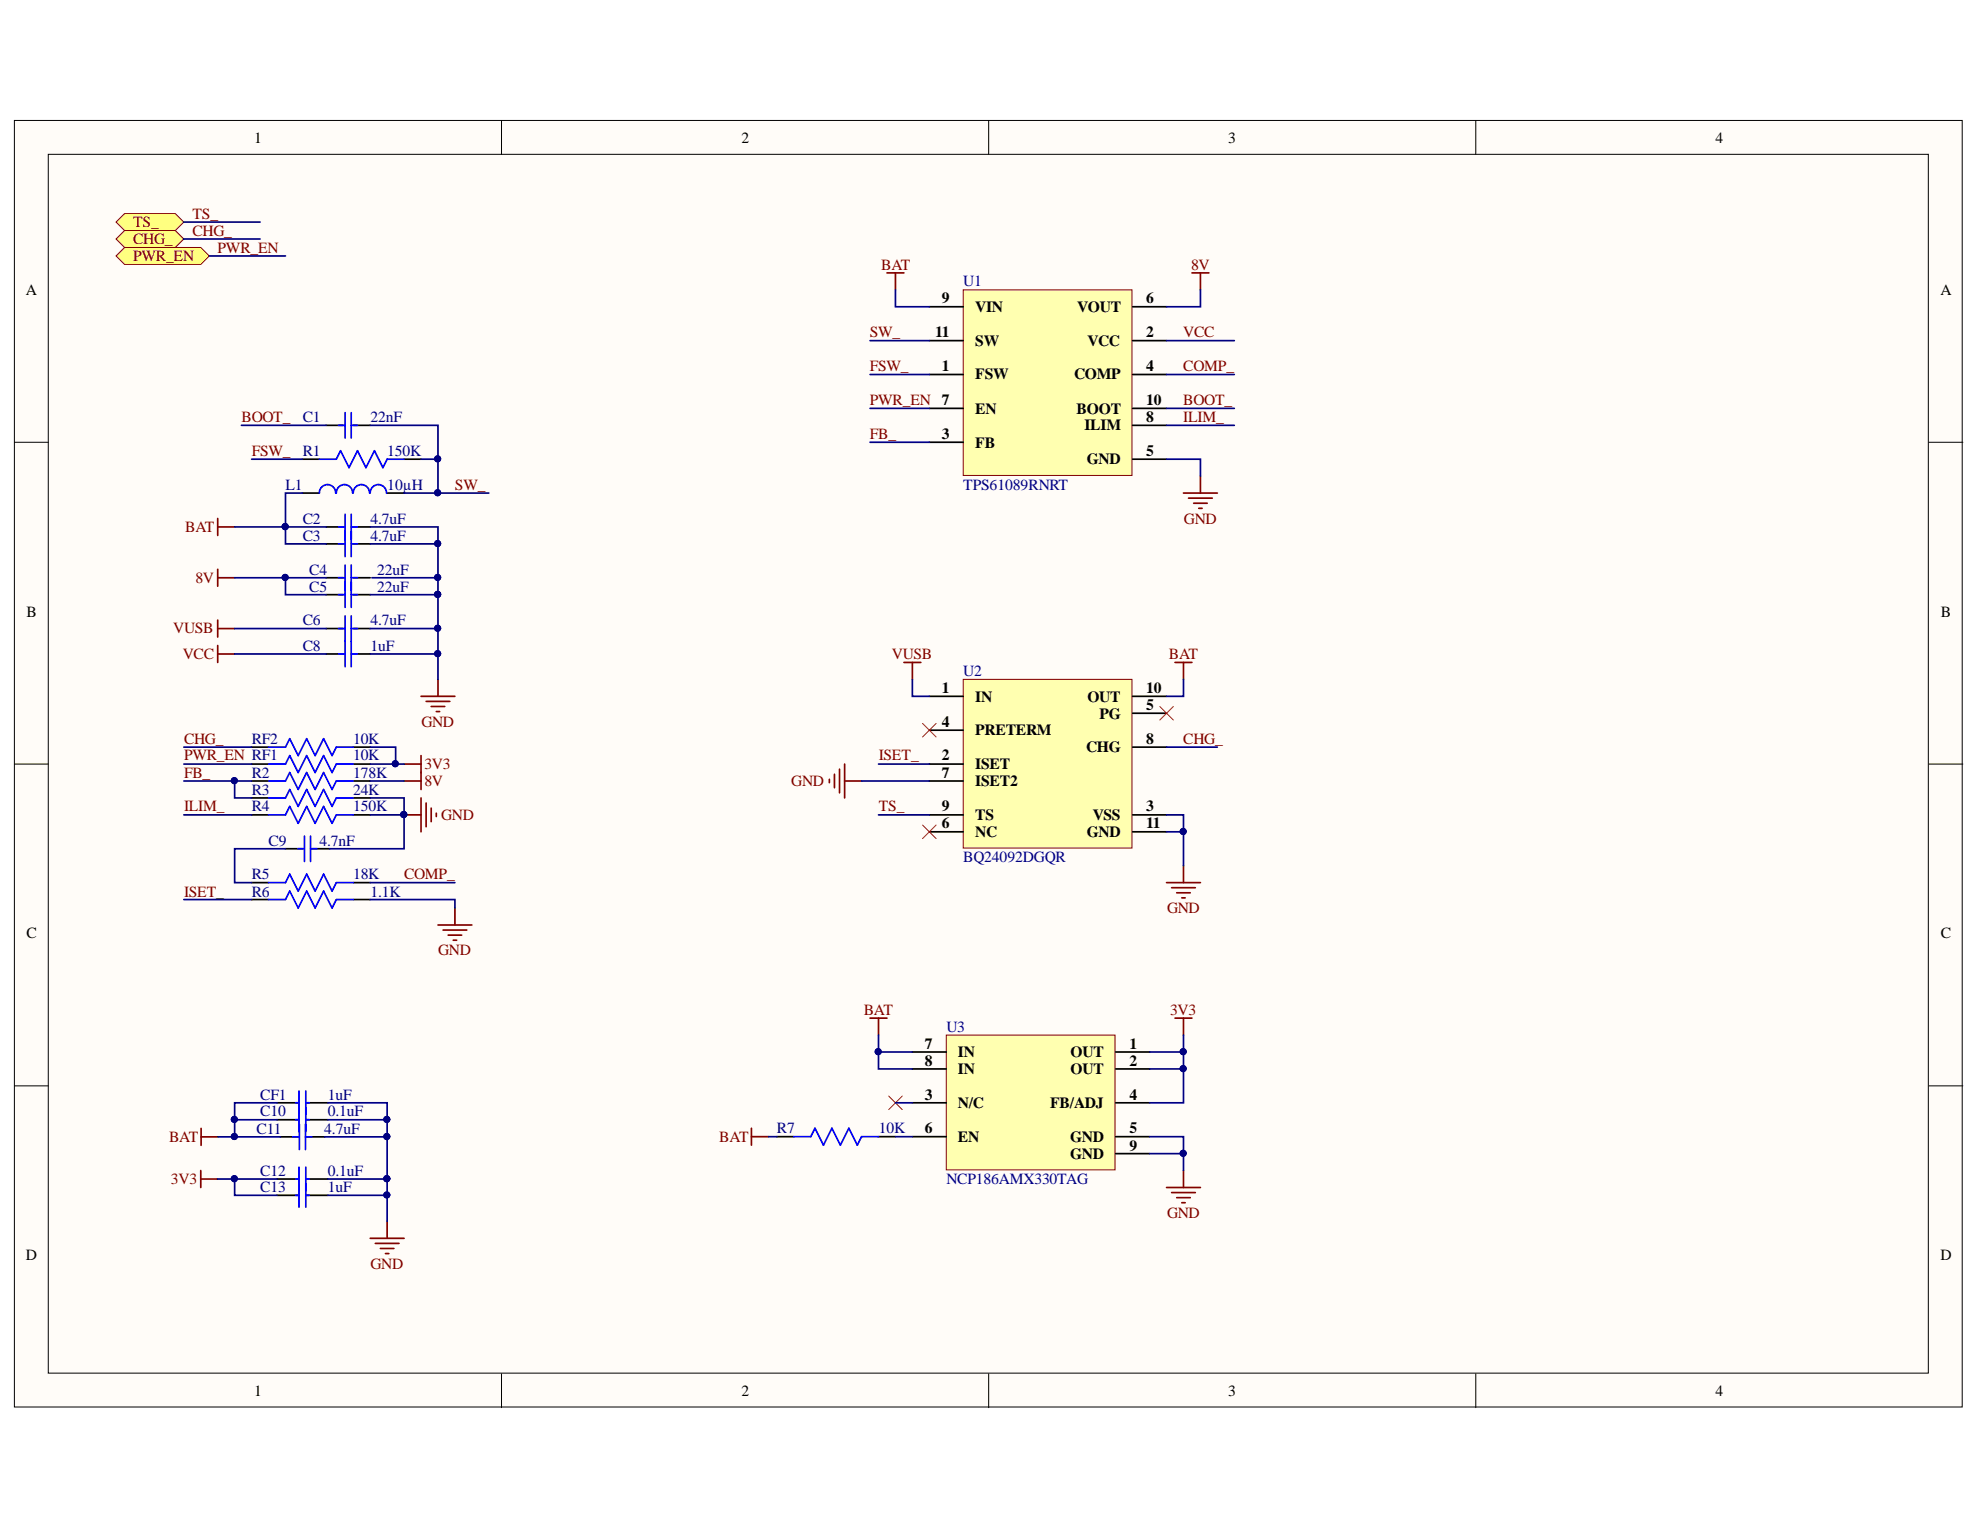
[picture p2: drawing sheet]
<svg xmlns="http://www.w3.org/2000/svg" width="279mm" height="216mm" viewBox="0 0 279 216" stroke-linecap="round" stroke-linejoin="round" font-family="sans-serif">
<defs><g id="words">
<g font-size="2.2">
<text x="35.9" y="20.1">1</text>
<text x="104.6" y="20.1">2</text>
<text x="173.3" y="20.1">3</text>
<text x="242.1" y="20.1">4</text>
<text x="3.6" y="41.6">A</text>
<text x="273.8" y="41.6">A</text>
<text x="132" y="47.6">11</text>
<text x="132.9" y="42.8">9</text>
<text x="137.6" y="44">VIN</text>
<text x="152" y="44">VOUT</text>
<text x="161.7" y="47.6">2</text>
<text x="161.7" y="42.8">6</text>
<text x="132.9" y="52.4">1</text>
<text x="137.6" y="53.5">FSW</text>
<text x="137.6" y="48.8">SW</text>
<text x="151.6" y="53.5">COMP</text>
<text x="153.4" y="48.8">VCC</text>
<text x="161.7" y="52.4">4</text>
<text x="137.6" y="58.4">EN</text>
<text x="151.9" y="58.4">BOOT</text>
<text x="161.7" y="59.5">8</text>
<text x="161.7" y="57.2">10</text>
<text x="132.9" y="61.9">3</text>
<text x="137.6" y="63.2">FB</text>
<text x="153" y="60.7">ILIM</text>
<text x="153.4" y="65.5">GND</text>
<text x="161.7" y="64.4">5</text>
<text x="3.7" y="87">B</text>
<text x="273.9" y="87">B</text>
<text x="132.9" y="97.8">1</text>
<text x="137.6" y="99">IN</text>
<text x="153.4" y="99">OUT</text>
<text x="155.1" y="101.4">PG</text>
<text x="161.7" y="100.2">5</text>
<text x="161.7" y="97.8">10</text>
<text x="132.9" y="107.3">2</text>
<text x="132.9" y="102.6">4</text>
<text x="137.6" y="103.8">PRETERM</text>
<text x="153.3" y="106.1">CHG</text>
<text x="161.7" y="104.9">8</text>
<text x="132.9" y="109.8">7</text>
<text x="137.6" y="108.6">ISET</text>
<text x="137.6" y="111">ISET2</text>
<text x="132.9" y="116.9">6</text>
<text x="132.9" y="114.5">9</text>
<text x="137.6" y="118.1">NC</text>
<text x="137.6" y="115.7">TS</text>
<text x="153.4" y="118.1">GND</text>
<text x="154.2" y="115.7">VSS</text>
<text x="161.7" y="114.5">3</text>
<text x="161.7" y="116.9">11</text>
<text x="3.7" y="132.4">C</text>
<text x="273.9" y="132.4">C</text>
<text x="130.5" y="148">7</text>
<text x="135.2" y="149.2">IN</text>
<text x="151.1" y="149.2">OUT</text>
<text x="159.4" y="148">1</text>
<text x="130.5" y="155.2">3</text>
<text x="130.5" y="150.4">8</text>
<text x="135.2" y="151.5">IN</text>
<text x="151.1" y="151.5">OUT</text>
<text x="159.4" y="150.4">2</text>
<text x="159.4" y="155.2">4</text>
<text x="130.5" y="159.9">6</text>
<text x="135.2" y="156.4">N/C</text>
<text x="135.2" y="161.1">EN</text>
<text x="148.2" y="156.4">FB/ADJ</text>
<text x="151" y="161.1">GND</text>
<text x="159.4" y="159.9">5</text>
<text x="151" y="163.5">GND</text>
<text x="159.4" y="162.4">9</text>
<text x="3.6" y="177.8">D</text>
<text x="273.8" y="177.8">D</text>
<text x="35.9" y="196.9">1</text>
<text x="104.6" y="196.9">2</text>
<text x="173.3" y="196.9">3</text>
<text x="242.1" y="196.9">4</text>
</g>
<g font-size="2.2" fill="#800000">
<text x="18.8" y="32.1">TS_</text>
<text x="18.8" y="34.4">CHG_</text>
<text x="27.2" y="30.9">TS_</text>
<text x="27.2" y="33.2">CHG_</text>
<text x="30.7" y="35.7">PWR_EN</text>
<text x="18.8" y="36.9">PWR_EN</text>
<text x="124.3" y="38.1">BAT</text>
<text x="168.1" y="38.1">8V</text>
<text x="122.7" y="47.6">SW_</text>
<text x="167" y="47.6">VCC</text>
<text x="122.7" y="52.4">FSW_</text>
<text x="167" y="52.4">COMP_</text>
<text x="34.1" y="59.5">BOOT_</text>
<text x="122.7" y="57.2">PWR_EN 7</text>
<text x="167" y="59.5">ILIM_</text>
<text x="167" y="57.2">BOOT_</text>
<text x="35.5" y="64.4">FSW_</text>
<text x="122.7" y="61.9">FB_</text>
<text x="64.2" y="69.1">SW_</text>
<text x="26.1" y="75.1">BAT</text>
<text x="167.1" y="73.9">GND</text>
<text x="27.6" y="82.3">8V</text>
<text x="24.4" y="89.4">VUSB</text>
<text x="25.8" y="93">VCC</text>
<text x="125.9" y="93">VUSB</text>
<text x="164.9" y="93">BAT</text>
<text x="26" y="107.3">PWR_EN RF1</text>
<text x="26" y="104.9">CHG_</text>
<text x="59.5" y="102.6">GND</text>
<text x="124" y="107.3">ISET_</text>
<text x="167" y="104.9">CHG_</text>
<text x="26" y="109.8">FB_</text>
<text x="59.9" y="111">8V</text>
<text x="59.9" y="108.6">3V3</text>
<text x="111.7" y="111">GND</text>
<text x="26" y="114.5">ILIM_</text>
<text x="62.3" y="115.7">GND</text>
<text x="124" y="114.5">TS_</text>
<text x="57" y="124.1">COMP_</text>
<text x="26" y="126.5">ISET_</text>
<text x="164.7" y="128.9">GND</text>
<text x="61.8" y="134.8">GND</text>
<text x="121.9" y="143.2">BAT</text>
<text x="165.1" y="143.2">3V3</text>
<text x="23.9" y="161.2">BAT</text>
<text x="101.5" y="161.1">BAT</text>
<text x="24.1" y="167.1">3V3</text>
<text x="164.7" y="171.9">GND</text>
<text x="52.3" y="179">GND</text>
</g>
<g font-size="2.2" fill="#000080">
<text x="135.9" y="40.4">U1</text>
<text x="42.7" y="59.5">C1</text>
<text x="52.3" y="59.5">22nF</text>
<text x="42.7" y="64.4">R1</text>
<text x="54.6" y="64.4">150K</text>
<text x="40.3" y="69.1">L1</text>
<text x="54.6" y="69.1">10µH</text>
<text x="135.9" y="69.1">TPS61089RNRT</text>
<text x="42.7" y="73.9">C2</text>
<text x="42.7" y="76.3">C3</text>
<text x="52.3" y="73.9">4.7uF</text>
<text x="52.3" y="76.3">4.7uF</text>
<text x="43.6" y="83.5">C5</text>
<text x="43.6" y="81.1">C4</text>
<text x="53.2" y="83.5">22uF</text>
<text x="53.2" y="81.1">22uF</text>
<text x="42.7" y="88.2">C6</text>
<text x="52.3" y="88.2">4.7uF</text>
<text x="42.7" y="91.8">C8</text>
<text x="52.3" y="91.8">1uF</text>
<text x="135.9" y="95.4">U2</text>
<text x="35.5" y="104.9">RF2</text>
<text x="49.8" y="107.3">10K</text>
<text x="49.8" y="104.9">10K</text>
<text x="35.5" y="109.8">R2</text>
<text x="35.5" y="112.1">R3</text>
<text x="49.8" y="109.8">178K</text>
<text x="49.8" y="112.1">24K</text>
<text x="35.5" y="114.5">R4</text>
<text x="37.9" y="119.3">C9</text>
<text x="45.1" y="119.3">4.7nF</text>
<text x="49.8" y="114.5">150K</text>
<text x="35.5" y="124.1">R5</text>
<text x="49.8" y="124.1">18K</text>
<text x="135.9" y="121.7">BQ24092DGQR</text>
<text x="35.5" y="126.5">R6</text>
<text x="52.3" y="126.5">1.1K</text>
<text x="133.6" y="145.6">U3</text>
<text x="36.7" y="155.2">CF1</text>
<text x="46.3" y="155.2">1uF</text>
<text x="36.2" y="160">C11</text>
<text x="36.7" y="157.5">C10</text>
<text x="45.8" y="160">4.7uF</text>
<text x="46.3" y="157.5">0.1uF</text>
<text x="109.6" y="159.9">R7</text>
<text x="124" y="159.9">10K</text>
<text x="36.7" y="165.9">C12</text>
<text x="46.3" y="165.9">0.1uF</text>
<text x="133.6" y="167.1">NCP186AMX330TAG</text>
<text x="36.7" y="168.2">C13</text>
<text x="46.3" y="168.2">1uF</text>
</g>
</g></defs>
<g fill="#fffcf8" stroke="#000" stroke-width=".14">
<path d="M2 17h274.9v181.5h-274.9z"/>
<path d="M6.8 21.8h265.3v172h-265.3z"/>
</g>
<path d="M70.8 17v4.8M139.5 17v4.8M208.2 17v4.8M2 62.4h4.8M272.2 62.4h4.8M2 107.8h4.8M272.2 107.8h4.8M2 153.2h4.8M272.2 153.2h4.8M70.8 193.9v4.7M139.5 193.9v4.7M208.2 193.9v4.7" fill="none" stroke="#000" stroke-width=".14"/>
<g fill="none" stroke="#800000" stroke-width=".24">
<path d="M168.2 38.5h2.4M169.4 38.5v2.4M30.7 73.2v2.4M30.7 74.4h2.4M167 69.6h4.8M167.7 70.3h3.4M168.4 71h2M169.2 71.7h.4M169.4 67.2v2.4M30.7 80.3v2.4M30.7 87.5v2.4M30.7 81.5h2.4"/>
<path d="M30.7 88.7h2.4M59.4 98.3h4.8M60.1 99h3.4M60.8 99.7h2M61.8 95.9v2.4M61.6 100.4h.4M61.8 130.5h4.8M62.5 131.2h3.4M63.2 132h2M64 132.7h.4M64.2 128.1v2.4"/>
</g>
<g fill="none" stroke="#000" stroke-width=".24">
<path d="M46 74.4h2.4M46 76.7h2.4M49.8 74.4h2.4M49.8 76.7h2.4M46 83.9h2.4M46 81.5h2.4M46 88.7h2.4M46 92.3h2.4M49.8 83.9h2.4M49.8 81.5h2.4M49.8 88.7h2.4M49.8 92.3h2.4"/>
<path d="M35.5 126.9h2.4M49.8 126.9h2.4"/>
</g>
<g fill="none" stroke="#00f" stroke-width=".24">
<path d="M47.8 74.4h.9M47.8 76.7h.9M48.7 72.6v5.9M48.7 79.7v6M49.6 74.4h.8M49.6 72.6v5.9M49.6 79.7v6M49.6 76.7h.8M47.8 83.9h.9M47.8 81.5h.9M47.8 88.7h.9M47.8 92.3h.9"/>
<path d="M48.7 86.9v7.2M49.6 86.9v7.2M49.6 83.9h.8M49.6 81.5h.8M49.6 88.7h.8M49.6 92.3h.8M37.9 126.9h2.4l.6-1.2 1.2 2.4 1.2-2.4 1.2 2.4 1.2-2.4 1.2 2.4 .6-1.2h2.3"/>
</g>
<path d="M135.9 40.9h23.8v26.2h-23.8z" fill="#ffffb0" stroke="#800000" stroke-width=".14"/>
<path d="M131.1 52.8h4.8M131.1 48.1h4.8M131.1 43.3h4.8M131.1 57.6h4.8M159.8 52.8h4.8M159.8 48.1h4.8M159.8 43.3h4.8M159.8 57.6h4.8M131.1 62.4h4.8M159.8 64.8h4.8M159.8 60h4.8" fill="none" stroke="#000" stroke-width=".24"/>
<path d="M135.9 95.9h23.8v23.8h-23.8z" fill="#ffffb0" stroke="#800000" stroke-width=".14"/>
<g fill="none" stroke="#000" stroke-width=".24">
<path d="M42.7 69.6h2.4M42.7 64.8h2.4M46 60h2.4M49.8 60h2.4M54.6 69.6h2.4M57 64.8h2.4M131.1 98.3h4.8M159.8 98.3h4.8M35.5 115h2.4M35.5 110.2h2.4M35.5 112.6h2.4M40.3 119.8h2.4"/>
<path d="M44.1 119.8h2.4M49.8 115h2.4M49.8 110.2h2.4M49.8 112.6h2.4M131.1 107.8h4.8M131.1 115h4.8M131.1 103h4.8M131.1 117.4h4.8M131.1 110.2h4.8M159.8 115h4.8M159.8 100.6h4.8M159.8 117.4h4.8"/>
<path d="M159.8 105.4h4.8M35.5 124.5h2.4M49.8 124.5h2.4"/>
</g>
<g fill="none" stroke="#00f" stroke-width=".24">
<path d="M48.7 58.2v3.6M49.6 58.2v3.6M45.1 64.8h2.4l.6-1.2 1.2 2.4 1.1-2.4 1.2 2.4 1.2-2.4 1.2 2.4 .6-1.2h2.4M47.4 69.6a1.15 1.15 0 0 0-1.2-1.2 1.15 1.15 0 0 0-1.1 1.2M47.8 60h.9M49.6 60h.8M49.8 69.6a1.15 1.15 0 0 0-1.2-1.2 1.15 1.15 0 0 0-1.1 1.2M52.1 69.6a1.15 1.15 0 0 0-1.1-1.2 1.15 1.15 0 0 0-1.2 1.2M54.5 69.6a1.15 1.15 0 0 0-1.1-1.2 1.15 1.15 0 0 0-1.2 1.2M37.9 110.2h2.4l.6-1.2 1.2 2.4 1.2-2.4 1.2 2.4 1.2-2.4 1.2 2.4 .6-1.2h2.3M37.9 115h2.4l.6-1.2 1.2 2.4 1.2-2.4 1.2 2.4 1.2-2.4 1.2 2.4 .6-1.2h2.3M37.9 112.6h2.4l.6-1.2 1.2 2.4 1.2-2.4 1.2 2.4 1.2-2.4 1.2 2.4 .6-1.2h2.3"/>
<path d="M42 119.8h.9M43 118v3.6M43.8 119.8h.9M43.8 118v3.6M37.9 124.5h2.4l.6-1.1 1.2 2.3 1.2-2.3 1.2 2.3 1.2-2.3 1.2 2.3 .6-1.2h2.3"/>
</g>
<g fill="none" stroke="#800000" stroke-width=".24">
<path d="M30.7 91.1v2.4M30.7 92.3h2.4M127.6 93.5h2.3M128.7 93.5v2.4M57 115h2.4M57 110.2h2.4M59.4 109v2.4M59.4 112.6v4.8M60.1 113.3v3.4M60.8 114v1.9M61.6 114.7v.5M117 110v.4"/>
<path d="M117.8 109.3v1.9M118.5 108.5v3.4M119.2 110.2h2.4M119.2 107.8v4.8M164.6 124.5h4.8M165.3 125.3h3.4M166 126h2M166.8 126.7h.4M167 122.2v2.3M165.8 143.7h2.4M167 143.7v2.4M28.3 165.2v2.4"/>
<path d="M28.3 166.4h2.4M52.2 174.7h4.8M53 175.5h3.3M53.7 176.2h1.9M54.4 176.9h.5M54.6 172.3v2.4M164.6 167.6h4.8M165.3 168.3h3.4M166 169h2M166.8 169.7h.4M167 165.2v2.4"/>
</g>
<circle cx="57" cy="114.9" r=".43" fill="#000080" stroke="#000080" stroke-width=".14"/>
<path d="M163.7 99.7l1.9 1.9M165.6 99.7l-1.9 1.9M130.2 116.4l1.9 1.9M130.2 102.1l1.9 1.9M132.1 116.4l-1.9 1.9M132.1 102.1l-1.9 1.9M125.4 154.7l1.9 1.9M127.3 154.7l-1.9 1.9" fill="none" stroke="#f00" stroke-width=".14"/>
<path d="M133.5 146.1h23.8v19h-23.8z" fill="#ffffb0" stroke="#800000" stroke-width=".14"/>
<g fill="none" stroke="#000" stroke-width=".24">
<path d="M35.5 107.8h2.4M49.8 107.8h2.4M39.1 158h3.1M43.2 158h3.1M128.7 148.4h4.8M128.7 150.8h4.8M128.7 155.6h4.8M157.4 148.4h4.8M157.4 150.8h4.8M157.4 155.6h4.8M39.1 166.4h3.1M39.1 168.7h3.1"/>
<path d="M43.2 166.4h3.1M43.2 168.7h3.1M109.6 160.4h2.4M124 160.4h2.4M128.7 160.4h4.8M157.4 160.4h4.8M157.4 162.8h4.8"/>
</g>
<path d="M37.9 107.8h2.4l.6-1.2 1.2 2.4 1.2-2.4 1.2 2.4 1.2-2.4 1.2 2.4 .6-1.2h2.3M41.7 158h.5M42.2 156.3v3.4M43.2 156.3v3.4M43.2 158h.4M41.7 166.4h.5M41.7 168.7h.5M42.2 164.7v5.6M43.2 164.7v5.6M43.2 166.4h.4M43.2 168.7h.4M112 160.4h2.4l.6-1.2 1.2 2.4 1.2-2.4 1.2 2.4 1.2-2.4 1.2 2.4 .6-1.2h2.4" fill="none" stroke="#00f" stroke-width=".24"/>
<path d="M125.2 38.5h2.4M126.4 38.5v2.4M57 107.8h2.4M59.4 106.6v2.4" fill="none" stroke="#800000" stroke-width=".24"/>
<g fill="#ffff80" stroke="#800000" stroke-width=".14">
<path d="M16.4 36.1l1.2-1.2h10.7l1.2 1.2-1.2 1.2h-10.7z" fill-rule="evenodd"/>
<path d="M16.4 31.3l1.2-1.2h7.1l1.2 1.2-1.2 1.2h-7.1z" fill-rule="evenodd"/>
</g>
<path d="M165.8 93.5h2.4M167 93.5v2.4M28.4 159.2v2.4M28.4 160.4h2.4" fill="none" stroke="#800000" stroke-width=".24"/>
<path d="M35.5 105.4h2.4M49.8 105.4h2.4M39.6 160.4h2.4M43.4 160.4h2.4" fill="none" stroke="#000" stroke-width=".24"/>
<path d="M37.9 105.4h2.4l.6-1.2 1.2 2.4 1.2-2.4 1.2 2.4 1.2-2.4 1.2 2.4 .6-1.2h2.3M42.2 158.6v3.6M43.1 158.6v3.6M41.3 160.4h.9M43.1 160.4h.9" fill="none" stroke="#00f" stroke-width=".24"/>
<path d="M16.4 33.7l1.2-1.2h7.1l1.2 1.2-1.2 1.2h-7.1z" fill-rule="evenodd" fill="#ffff80" stroke="#800000" stroke-width=".14"/>
<path d="M106 159.2v2.4M122.8 143.7h2.4M124 143.7v2.4M106 160.4h2.4" fill="none" stroke="#800000" stroke-width=".24"/>
<path d="M39.1 155.6h3.1M43.2 155.6h3.1" fill="none" stroke="#000" stroke-width=".24"/>
<path d="M41.7 155.6h.5M42.2 153.9v3.4M43.2 153.9v3.4M43.2 155.6h.4" fill="none" stroke="#00f" stroke-width=".24"/>
<g fill="none" stroke="#000080" stroke-width=".24">
<path d="M25.9 31.3h10.8M25.9 33.7h10.8M29.5 36.1h10.8M122.8 57.6h8.3M122.8 52.8h8.3M122.8 48.1h8.3M126.4 40.9v2.4h4.7M164.6 57.6h9.6M164.6 52.8h9.6M164.6 48.1h9.6M169.4 40.9v2.4h-4.8M33.1 74.4h12.9"/>
<path d="M34.1 60h11.9M35.5 64.8h7.2M42.7 69.6h-2.4v7.1h5.7M52.2 74.4h9.6v7.1h-9.3M52.2 60h9.6v4.8M52.2 76.7h9.6M57 69.6h12M59.4 64.8h2.4v4.8M122.8 62.4h8.3M164.6 64.8h4.8v2.4M164.6 60h9.6M33.1 81.5h12.9"/>
<path d="M33.1 92.3h12.9M33.1 88.7h12.9M40.3 81.5v2.4h5.7M52.2 88.7h9.6v7.2M52.2 92.3h9.6M52.2 83.9h9.6M61.8 81.5v7.2M128.7 95.9v2.4h2.4M167 95.9v2.4h-2.4M25.9 115h9.6M25.9 110.2h7.2M25.9 107.8h9.6"/>
<path d="M25.9 105.4h9.6M35.5 110.2h-2.4v2.4h2.4M40.3 119.8h-7.2v4.7h2.4M52.2 112.6h4.8v2.4h-4.8M52.2 107.8h4.8M52.2 105.4h3.6v2.4M52.2 110.2h4.8M57 115v4.8h-10.5M121.6 110.2h9.5M124 115h7.1M124 107.8h7.1M164.6 115h2.4v2.4h-2.4"/>
<path d="M164.6 105.4h7.2M167 117.4v4.8M25.9 126.9h9.6M52.2 126.9h12v1.2M52.2 124.5h12M39.1 158h-6v2.4h-2.3M39.1 155.6h-6v2.4M46.3 158h8.3v8.4M46.3 155.6h8.3v2.4M124 148.4v2.4h4.7M124 146.1v2.3h4.7M126.4 155.6h2.3"/>
<path d="M167 150.8v4.8h-4.8M167 148.4v2.4h-4.8M167 146.1v2.3h-4.8M30.7 166.4h8.4M33.1 166.4v2.3h6M33.1 160.4h6.5M45.8 160.4h8.8M46.3 166.4h8.3M46.3 168.7h8.3M54.6 166.4v5.9M108.4 160.4h1.2M126.4 160.4h2.3"/>
<path d="M162.2 162.8h4.8v2.4M162.2 160.4h4.8v2.4"/>
</g>
<g fill="#000080" stroke="#000080" stroke-width=".14">
<circle cx="167" cy="117.3" r=".43"/>
<circle cx="33.1" cy="110.2" r=".43"/>
<circle cx="40.2" cy="81.5" r=".43"/>
<circle cx="40.2" cy="74.3" r=".43"/>
<circle cx="57" cy="114.9" r=".43"/>
<circle cx="61.8" cy="83.9" r=".43"/>
<circle cx="61.8" cy="76.7" r=".43"/>
<circle cx="61.8" cy="81.5" r=".43"/>
<circle cx="61.8" cy="64.8" r=".43"/>
<circle cx="61.8" cy="69.5" r=".43"/>
<circle cx="123.9" cy="148.4" r=".43"/>
<circle cx="167" cy="162.7" r=".43"/>
<circle cx="167" cy="150.8" r=".43"/>
<circle cx="167" cy="148.4" r=".43"/>
<circle cx="55.8" cy="107.8" r=".43"/>
<circle cx="61.8" cy="92.2" r=".43"/>
<circle cx="61.8" cy="88.7" r=".43"/>
<circle cx="33.1" cy="166.3" r=".43"/>
<circle cx="54.6" cy="166.3" r=".43"/>
<circle cx="33.1" cy="158" r=".43"/>
<circle cx="33.1" cy="160.4" r=".43"/>
<circle cx="54.6" cy="160.4" r=".43"/>
<circle cx="54.6" cy="158" r=".43"/>
<circle cx="54.6" cy="168.6" r=".43"/>
</g>
<use href="#words"/>
</svg>
